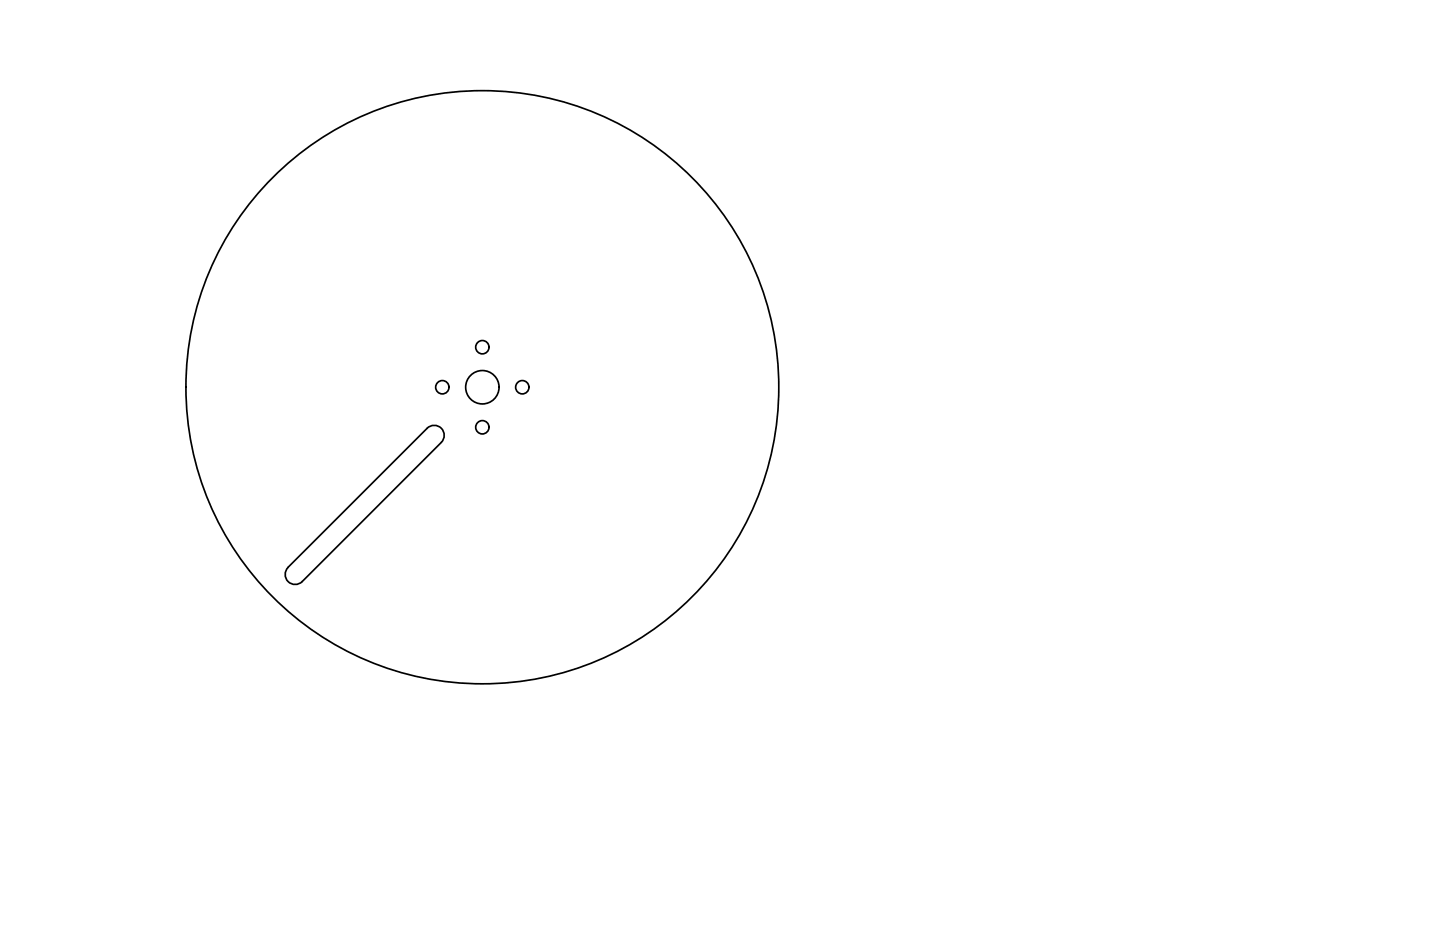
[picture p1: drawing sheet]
<svg xmlns="http://www.w3.org/2000/svg" width="432mm" height="279mm" viewBox="0 0 432 279" stroke-linecap="round" stroke-linejoin="round" font-family="sans-serif">
<!-- layer: Visible -->
<g fill="none" stroke="#000" stroke-width=".51">
<path d="M86.4 170.1l41.7-41.7a3 3 0 0 1 4.2 0 3 3 0 0 1 0 4.2l-41.7 41.7a3 3 0 0 1-4.2 0 3 3 0 0 1 0-4.2z"/>
<circle cx="132.6" cy="116.1" r="2"/>
<circle cx="144.6" cy="116.1" r="5"/>
<circle cx="144.6" cy="104.1" r="2"/>
<circle cx="144.7" cy="116.1" r="88.9"/>
<circle cx="156.6" cy="116.1" r="2"/>
<circle cx="144.6" cy="128.1" r="2"/>
</g>
</svg>
